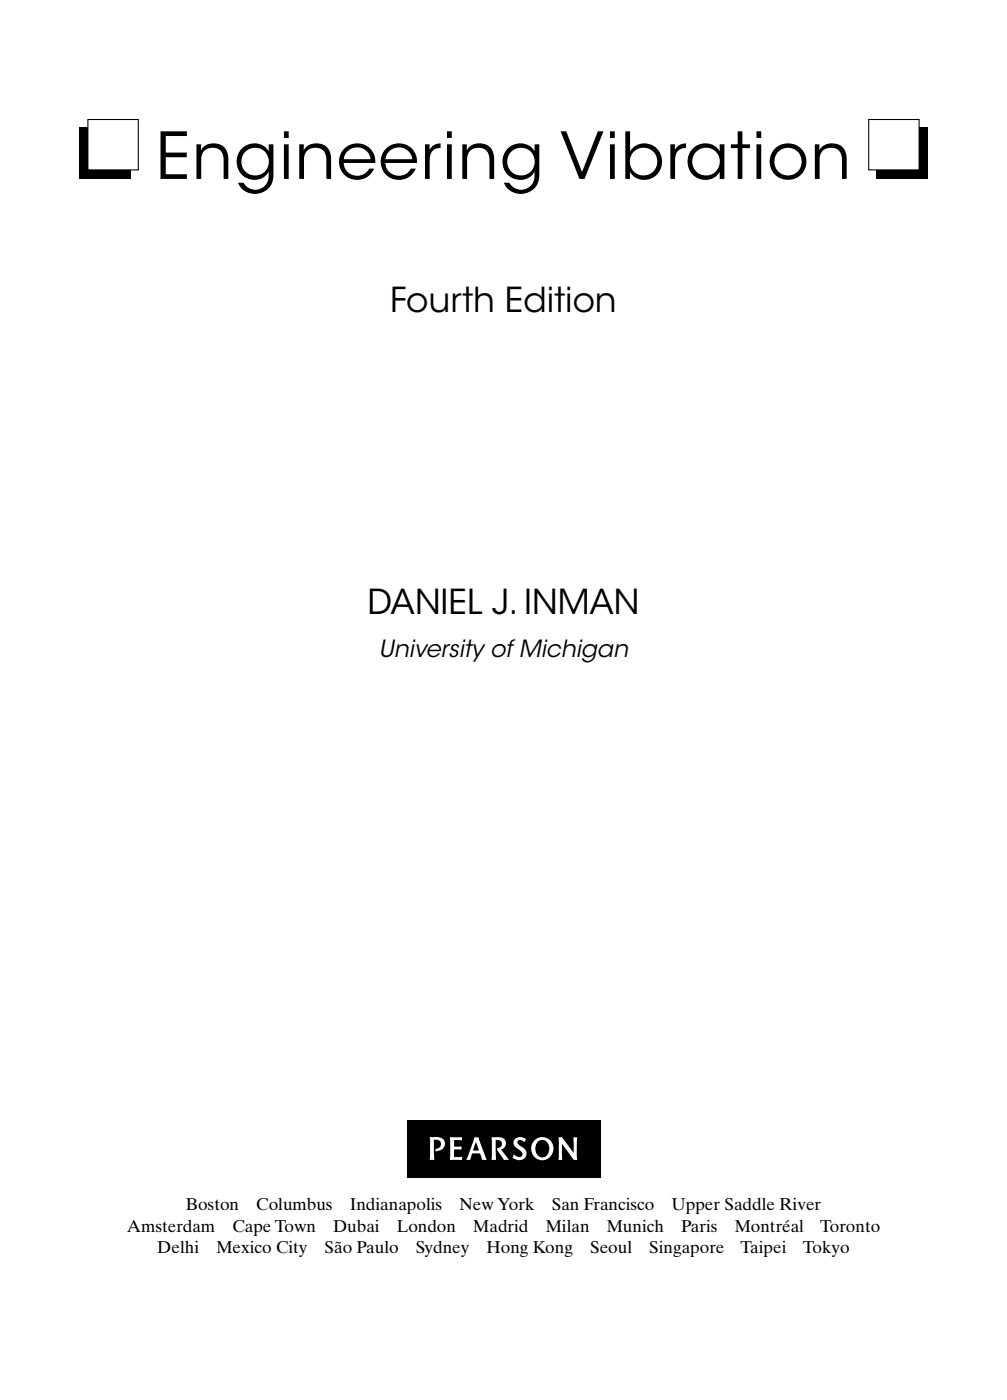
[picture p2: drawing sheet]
<svg xmlns="http://www.w3.org/2000/svg" width="166mm" height="230mm" viewBox="0 0 166 230" stroke-linecap="round" stroke-linejoin="round" font-family="sans-serif">
<defs><g id="words">
<text font-size="10.6" x="25.6" y="29.4">Engineering Vibration</text>
<g font-size="5.6">
<text x="64.2" y="51.3">Fourth Edition</text>
<text x="60.4" y="101.1">Daniel J. Inman</text>
</g>
<text font-size="3.9" x="62.3" y="108.1">University of Michigan</text>
<g font-size="2.8">
<text x="20.8" y="202.7">Amsterdam</text>
<text x="30.5" y="199.1">Boston</text>
<text x="38.2" y="202.7">Cape Town</text>
<text x="42.2" y="199.1">Columbus</text>
<text x="54.8" y="202.7">Dubai</text>
<text x="57.5" y="199.1">Indianapolis</text>
<text x="65.3" y="202.7">London</text>
<text x="75.6" y="199.1">New York</text>
<text x="77.8" y="202.7">Madrid</text>
<text x="89.7" y="202.7">Milan</text>
<text x="90.7" y="199.1">San Francisco</text>
<text x="99.8" y="202.7">Munich</text>
<text x="110.4" y="199.1">Upper Saddle River</text>
<text x="112" y="202.7">Paris</text>
<text x="120.8" y="202.7">Montréal</text>
<text x="134.9" y="202.7">Toronto</text>
<text x="25.9" y="206.2">Delhi</text>
<text x="35.6" y="206.2">Mexico City</text>
<text x="53.4" y="206.2">São Paulo</text>
<text x="68.4" y="206.2">Sydney</text>
<text x="80" y="206.2">Hong Kong</text>
<text x="97.1" y="206.2">Seoul</text>
<text x="106.8" y="206.2">Singapore</text>
<text x="121.8" y="206.2">Taipei</text>
<text x="132" y="206.2">Tokyo</text>
</g>
</g></defs>
<path d="M13 21h8.4v8.5h-8.4z" fill="#000"/>
<path d="M14.5 19.7h8.2v8.3h-8.2z" fill="#fff"/>
<path d="M14.5 19.7h8.2v8.3h-8.2z" fill="none" stroke="#000" stroke-width=".18"/>
<path d="M144.2 21h8.5v8.5h-8.5z" fill="#000"/>
<path d="M142.9 19.7h8.3v8.3h-8.3z" fill="#fff"/>
<path d="M142.9 19.7h8.3v8.3h-8.3z" fill="none" stroke="#000" stroke-width=".18"/>
<path d="M66.9 184.3h31.8v9.5h-31.8z" fill="#000"/>
<path d="M84.7 187.4a1.47 1.47 0 0 1 1.8 0l-.3 .6a.6 .6 0 0 0-.6-.4 .6 .6 0 0 0-.5 .4l.5 .6a1.18 1.18 0 0 1 1 1.1 1.18 1.18 0 0 1-.9 1.2h-.6l-.8-.4 .2-.6 .2 .2a.68 .68 0 0 0 .7 .3 .68 .68 0 0 0 .5-.5l-.1-.4a2.56 2.56 0 0 1-1.4-1.5zM80.8 187.1h.9a1.08 1.08 0 0 1 1.4 .6 1.08 1.08 0 0 1-.4 1.3l-.3 .2 1.3 1.7h-.8l-.7-1.1a.86 .86 0 0 1-.4-.9l.4-.1a.71 .71 0 0 0 .3-.9 .71 .71 0 0 0-1-.3l.1 3.3h-.8zM91.9 187.1h.5l1.9 2.6v-2.6h.6v3.8h-.5l-2-2.7 .1 2.7h-.6zM74 187.1h2v.5h-1.3v1.1l1.2-.1v.6l-1.2-.1v1.3h1.3v.5h-2zM78.3 187.9l.5 1.4h-1zM78 187.1l-1.3 3.8h.6l.3-1.1h.7h.7l.3 1.1h.8l-1.4-3.8zM70.7 187.1h.1a3.7 3.7 0 0 1 2.1 .4 1.24 1.24 0 0 1 .1 1.4 1.24 1.24 0 0 1-1.4 .5v-.3a.77 .77 0 0 0 .9-.7 .77 .77 0 0 0-.8-.9h-.4l.1 3.4h-.7zM88.4 187.9a1.15 1.15 0 0 1 1.4-.2 1.15 1.15 0 0 1 .5 1.3 1.18 1.18 0 0 1-.5 1.2 1.18 1.18 0 0 1-1.4-.1 1.77 1.77 0 0 1 0-2.2zM87.3 189a1.87 1.87 0 0 0 3.7 0 1.87 1.87 0 0 0-3.7 0z" fill="#fff"/>
<use href="#words"/>
</svg>
